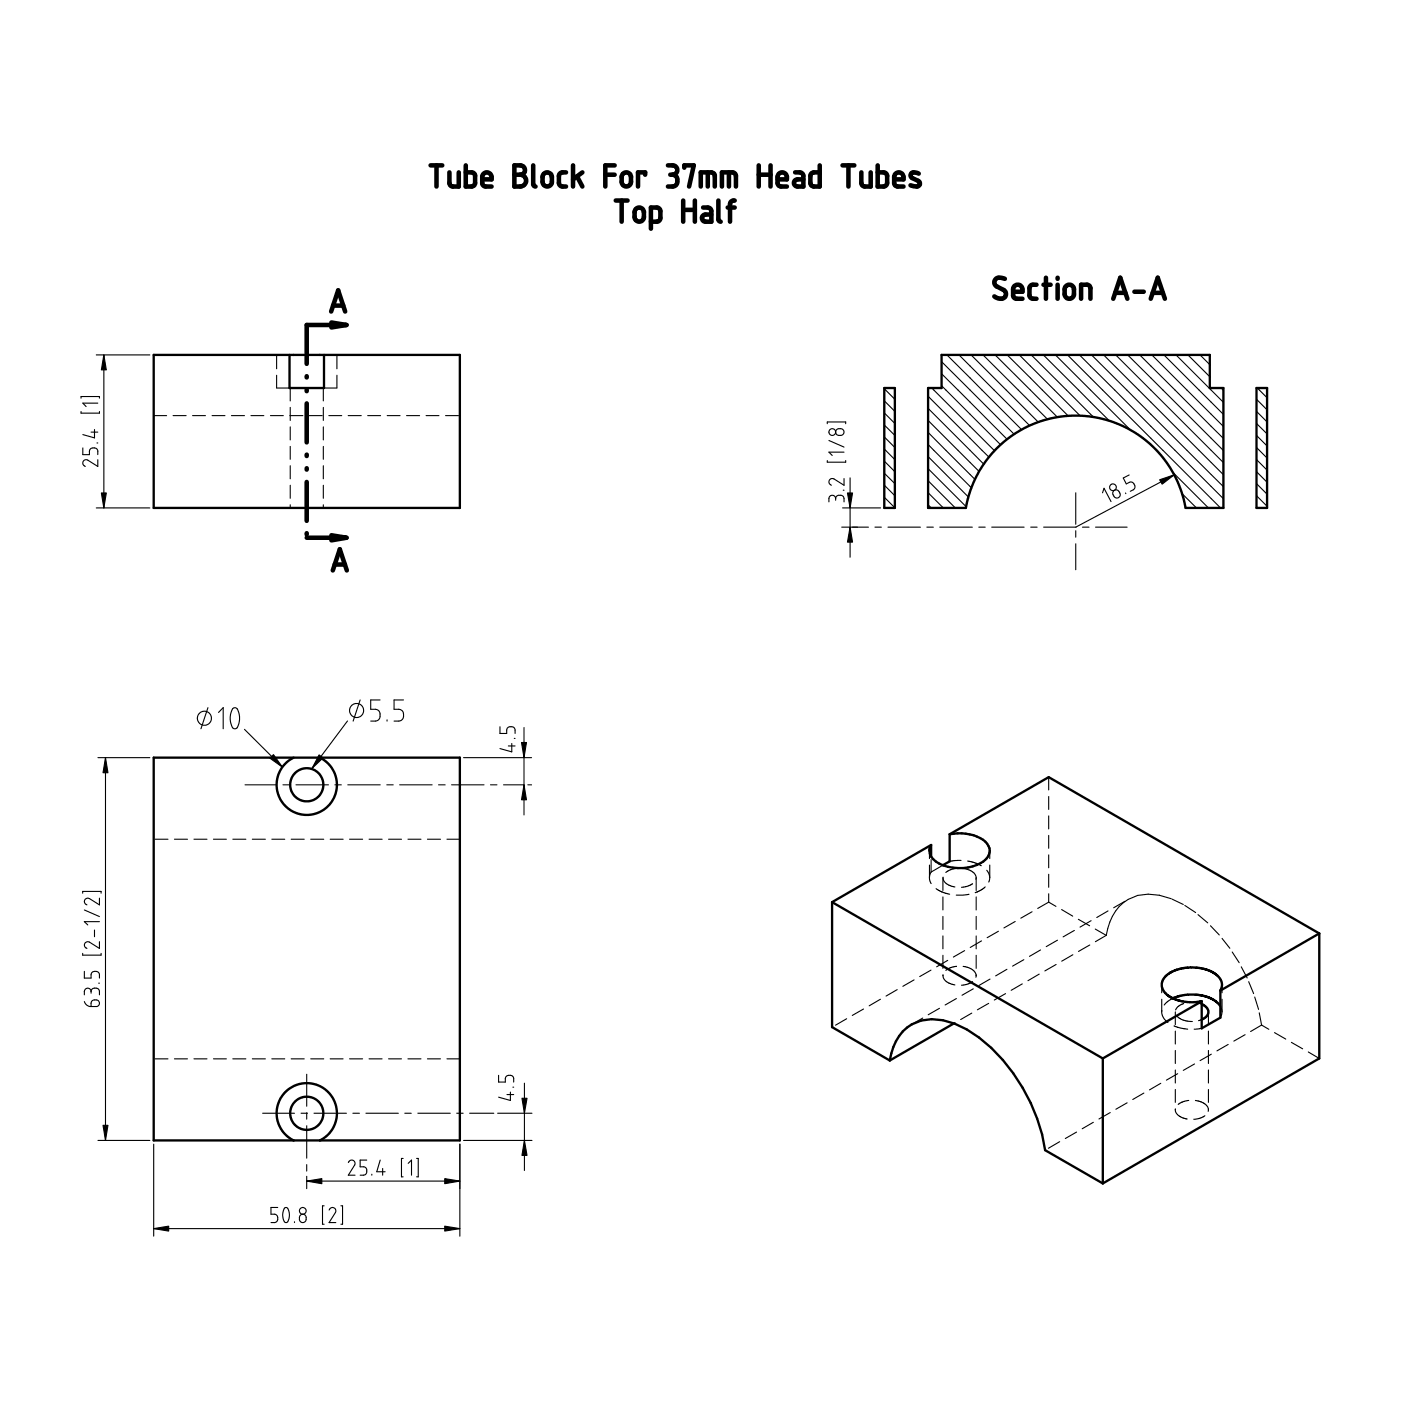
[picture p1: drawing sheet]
<svg xmlns="http://www.w3.org/2000/svg" width="216mm" height="216mm" viewBox="0 0 216 216" stroke-linecap="round" stroke-linejoin="round" font-family="sans-serif">
<g fill="none" stroke="#000" stroke-width=".17">
<path d="M14.8 54.7h8.3M16 54.7v23.6M42.6 54.8v2M42.6 57.8v2h2M44.7 59.8v2M49.8 59.8v2M49.9 59.8h2M51.9 54.8v2M51.9 57.8v2M136.3 59.9l1.6 1.6M143.6 59.8l9.7 9.6M145.1 55.7l11.2 11.2"/>
<path d="M145.1 57.6l10.1 10.1M145.1 59.4l9.1 9.1M145.9 54.7l11.5 11.5M147.8 54.7l10.9 10.9M149.6 54.7l10.4 10.3M151.5 54.7l9.9 9.9M153.4 54.7l9.5 9.6M155.2 54.7l9.4 9.4M157.1 54.7l9.3 9.4M158.9 54.7l9.6 9.6M160.8 54.7l10.1 10.1M162.6 54.7l11.6 11.6"/>
<path d="M164.5 54.7l23.6 23.6M166.3 54.7l22.2 22.2M168.2 54.7l20.3 20.3M170.1 54.7l18.4 18.5M171.9 54.7l16.6 16.6M173.8 54.7l14.7 14.7M175.6 54.7l12.9 12.9M177.5 54.7l11 11M179.4 54.7l9.1 9.2M181.2 54.7l7.3 7.3M183.1 54.7l3.3 3.4M184.9 54.7l1.5 1.5"/>
<path d="M188.2 59.8l.3 .3M193.8 59.8l1.5 1.5M12.5 61.4v-.3h2.8v.3M12.5 63.4v.3h2.8v-.3M12.8 69v1.1h1v-.6a.51 .51 0 0 1 .5-.5h.3a.48 .48 0 0 1 .5 .6v.5M14 66.6h1.1M14.6 66.2v1.3l-1.8-.5M14.8 78.3h8.3M14.9 68.3h.2M15.1 70.8v1.1l-1.7-1a.51 .51 0 0 0-.6 .2 .51 .51 0 0 0 .2 .7l.1 .1M15.1 62.1h-2.3l.5 .6M23.7 64.1h2"/>
<path d="M26.7 64.1h2M29.7 64.1h2M32.7 64.1h2M35.7 64.1h2M38.7 64.1h2M41.7 64.1h2M44.7 64.1h2M44.7 62.8v2M44.7 65.8v2M44.7 68.8v2M44.7 71.8v2M44.7 74.8v2"/>
<path d="M44.7 77.8v.5M47.7 64.1h2M49.8 62.8v2M49.8 65.8v2M49.8 68.8v2M49.8 71.8v2M49.8 74.8v2M49.8 77.8v.5M50.7 64.1h2M53.7 64.1h2M56.7 64.1h2M59.7 64.1h2"/>
<path d="M62.7 64.1h2M65.7 64.1h1.9M68.7 64.1h2M127.5 65.3v-.3h2.8v.3M127.5 71v.2h2.8v-.2M127.7 67.9l2.4 1M128.8 76.8l-.1-.3-.2-.1a.5 .5 0 0 0-.8 .4v.5M128.8 76.8a.51 .51 0 0 1 .5-.5h.3l.4 .2 .1 .8M128.8 76.8v.3M129 66.2l.6-.1a.51 .51 0 0 1 .5 .5 .51 .51 0 0 1-.6 .5l-.5-.1a.54 .54 0 0 1 0-.8zM129.8 78.3h5.9M129.9 75.5h.2"/>
<path d="M130.1 73.7v1.1l-1.7-1h-.4a.51 .51 0 0 0 0 .9l.1 .1M130.1 69.7h-2.4l.5 .5M131 73.6v12.3M136.3 61.8l1.6 1.6M136.3 67.3l1.6 1.7M136.3 69.2l1.6 1.6M136.3 71.1l1.6 1.6M136.3 74.8l1.6 1.6M136.3 72.9l1.6 1.6M136.3 76.6l1.6 1.7M136.3 65.5l1.6 1.6M136.3 63.6l1.6 1.7"/>
<path d="M143 62.9l8.6 8.6M143 61.1l9.4 9.3M143 64.8l7.9 7.8M143 66.6l7.2 7.3M143 68.5l6.7 6.7M143 72.2l5.9 5.9M143 70.4l6.2 6.2M143 74.1l4.2 4.2M143 75.9l2.4 2.4M143 77.8l.5 .5M165.8 75.9v4.9M169.9 75.9l.2-.7 1.1 2.1"/>
<path d="M171.7 75.6a.53 .53 0 0 1 .7 .2l.2 .3a.51 .51 0 0 1-.3 .6 .51 .51 0 0 1-.6-.2l-.2-.5zM173.4 76l.1 .1M174 73.2l-.9 .5 .5 .9 .6-.3a.47 .47 0 0 1 .5 .2l.2 .7-.2 .2-.5 .3M180.7 72.8l5.5 5.5M181 73.2l-15.2 8M182.2 76.1l2.2 2.2M193.6 76.4l1.7 1.6M193.6 74.5l1.7 1.7M193.6 67.1l1.7 1.6M193.6 63.4l1.7 1.6M193.6 72.7l1.7 1.6M193.6 70.8l1.7 1.7"/>
<path d="M193.6 69l1.7 1.6M193.6 78.3h.1M193.6 65.3l1.7 1.6M193.6 61.5l1.7 1.7M129.7 81.2h4.1M134.8 81.2h1M136.8 81.2h5M142.8 81.2h1M144.8 81.2h5M150.8 81.2h1M152.8 81.2h5M158.8 81.2h1"/>
<path d="M160.8 81.2h5M165.8 81.8v1M165.8 83.8v4M166.8 81.2h1M168.8 81.2h4.9M15.1 116.8h8M16.3 116.8v58.9M32 109.1l-1 3.2M33.7 109.8l.7-.7v3.2M35.9 109.2a.58 .58 0 0 1 .6 0 .58 .58 0 0 1 .3 .5l.1 1.3-.3 1a.5 .5 0 0 1-.6 .3 .5 .5 0 0 1-.3-.6l-.2-.6v-.7zM37.7 112.4l5.8 5.8M53.6 111.1l-5.5 7.3"/>
<path d="M55.5 107.9l-1.1 3.2M58.6 107.9h-1.5v1.4h1l.3 .3 .2 .3-.1 .7-.2 .4-.5 .1h-.7M59.6 110.9v.2M62.2 107.9h-1.5v1.4h1l.4 .3 .1 .4-.1 .6-.2 .4-.3 .1h-.9M71.4 116.8h10.5M77 112v1h1.1v-.5a.54 .54 0 0 1 .5-.5h.3a.54 .54 0 0 1 .5 .5v.5M78.3 115h1.1M78.9 114.6v1.3l-1.9-.5M79.2 113.8h.2M80.8 112.1v13.5M161.6 119.8v1.9M12.7 137.6v-.2h2.9v.2"/>
<path d="M15.3 138.4v1l-1.5-.9-.3-.1a.52 .52 0 0 0-.5 .4 .52 .52 0 0 0 .3 .6h.1M23.9 129.3h2M26.9 129.3h2M29.9 129.3h2M32.9 129.3h2M35.9 129.3h2M37.8 120.9h4.8M38.9 129.3h2M41.9 129.3h2M43.6 120.9h1M44.9 129.3h2M45.6 120.9h5"/>
<path d="M47.9 129.3h2M50.9 129.3h2M51.6 120.9h1M53.6 120.9h5M53.9 129.3h2M56.9 129.3h2M59.6 120.9h1M59.9 129.3h2M61.6 120.9h5M62.9 129.3h2M65.9 129.3h2M67.6 120.9h1"/>
<path d="M68.9 129.3h2M69.6 120.9h5M75.6 120.9h1M77.6 120.9h3.2M81.3 120.9h.6M143.2 131.1v1.2M143.2 133.3v2M143.5 134.4l-.3 .7 .1 .5 .2 .6M143.5 132.5v1.9M144.3 136.9l.8 .5 1.2 .4M145.2 133.4l-1.7 1M145.3 135.3v1.9"/>
<path d="M145.3 138.2v2M145.3 135.2l.1 .4 .4 .5 .5 .3 .9 .3M147.4 133.8l-.9 .2-.7 .5M148.1 132.6l-1.8 .1M148.4 133.8l.9 .2 .6 .3 .4 .4 .1 .6M149.1 132.7l1.1 .2 1 .5M149.3 137.8l-1.9 .1M149.9 136.2l-.8 .4-.9 .1M150.4 135.3v.2M150.4 135.3v1.9M150.4 138.2v2M151.8 136.7l-.6 .5-.9 .4"/>
<path d="M152.1 134.1l.4 .9-.1 .9M152.5 131.1v1.2M152.5 133.3v2M161.6 122.7v2M161.6 125.7v2M161.6 128.7v2M161.6 131.7v2M161.6 134.7v2M161.6 137.7v1.3M161.6 139l1.1 .7M161.6 139l-1.7 1M173.4 138.9l-1.8 1"/>
<path d="M180.5 138.5a7.4 7.4 0 0 0-7.4 .6 8 8 0 0 0-2.6 5M180.6 138.6l1.8 .8M182.6 139.5l1.7 1.1M12.7 146.9v.3h2.9v-.3M13 154.3l.4 .6 .6 .2M13 149.7v1h1l.1-.6a.51 .51 0 0 1 .5-.4h.3a.48 .48 0 0 1 .4 .5v.5M13 140.2l2.3 1M14 152.8a.52 .52 0 0 0-.5-.5 .52 .52 0 0 0-.5 .5v.5M14 152.8l.3-.4 .6-.1a.48 .48 0 0 1 .4 .5v.5M14 152.8v.3M14.2 154.2l.2-.1h.5a.51 .51 0 0 1 .4 .5 .51 .51 0 0 1-.5 .5h-.8v-.5zM14.6 143.3v1.1"/>
<path d="M15.2 151.5h.1M15.3 145.1v1.1l-1.5-1-.3-.1a.52 .52 0 0 0-.5 .4 .52 .52 0 0 0 .3 .6l.1 .1M15.3 142h-2.3l.5 .5M130.5 157l-1.7 1M133.1 155.5l-1.8 1M135.7 154l-1.8 1M138.3 152.5l-1.8 1M140.9 151l-1.8 1M142.2 156.9l-1.7 1M143.5 149.5l-1.8 1M144.8 155.4l-1.8 1M145.3 141.2v2"/>
<path d="M145.3 144.2v2M145.3 147.2v2M145.3 150.2v.2M145.3 150.3l.1 .4 .4 .5 .5 .3 .9 .3M146 148l-1.7 1M147.2 157.6l-.2 .1M147.4 153.9l-1.8 1M147.4 148.9l-.9 .2-.7 .4M148.4 148.9l.9 .2 .6 .3 .4 .5 .1 .5M148.7 146.5l-1.8 1M149.8 156.1l-1.8 1M149.9 151.3l-.8 .4-.9 .1"/>
<path d="M150 152.4l-1.7 1M150.4 150.4v.2M150.4 141.2v2M150.4 144.2v2M150.4 147.2v2M150.4 150.2v.2M151.3 145l-1.8 1M152.4 154.6l-1.8 1M152.6 150.9l-1.7 1M153.9 143.5l-1.8 1M155 153.1l-1.8 1M155.2 149.4l-1.8 1"/>
<path d="M156.4 142l-1.7 1M157.5 151.6l-1.7 1M157.8 147.9l-1.8 1M159 140.5l-1.7 1M160.1 150.1l-1.7 1M160.4 146.4l-1.8 1M162.8 148.6l-1.8 1M163 144.9l-1.8 1M163.6 140.2l1.7 1M165.3 147.1l-1.7 1M165.6 143.4l-1.8 1M166.2 141.7l1.7 1"/>
<path d="M167.9 145.6l-1.7 1M168.1 141.9l-1.7 1M168.8 143.2l1.7 .9M170.5 144.1l-1.7 1M170.8 140.4l-1.8 1M179 151.8v1.2M179 154v1.9M179 155.7l.2 .9 .3 .5 .5 .5M180.8 153.8l-.9 .5-.5 .6M180.9 158.1l1.1 .4 1 .1M181.1 155.9v2M181.1 158.9v2"/>
<path d="M181.4 156.6l.5 .4 .4 .2 1.4 .2M182.4 154.6l-.8 .5-.4 .5M183.4 154.5h.9l.7 .2 .7 .3 .4 .5M184.6 140.9l1.5 1.3M185.2 158.5l-1.2 .1M186.1 156.4l-.6 .6-.8 .3M186.2 155.9v2M186.2 158.9v2M186.5 142.7l1.4 1.4M188.1 155.1l.2 .8-.2 .9M188.3 151.8v1.2M188.3 154v1.9"/>
<path d="M188.3 144.6l1.2 1.5M189.9 146.7l1.1 1.7M191.3 149l.9 1.7M191.9 159.4l-1.8 1M192.4 151.3l.8 1.8M193.4 153.6l.6 2M194.1 156.1l.3 1.9M194.4 158l1.1 .6M194.4 158l-1.7 1M196.4 159.1l1.7 1M15.1 175.7h8M23.7 176.3v14.2"/>
<path d="M23.9 163.2h2M26.9 163.2h2M29.9 163.2h2M32.9 163.2h2M35.9 163.2h2M38.9 163.2h2M40.5 171.6h4.9M41.9 163.2h2M44.9 163.2h2M46.4 171.6h1M47.3 165.5v5M47.3 171.5v1"/>
<path d="M47.3 173.5v5M47.3 179.5v1M47.9 163.2h2M48.4 171.6h5M50.9 163.2h2M53.7 179.2l.3-.4h.4a.5 .5 0 0 1 .3 .7l-1 1.6h1M53.9 163.2h2M54.4 171.6h1M56.4 171.6h5M56.5 178.8h-1v1h.5a.51 .51 0 0 1 .5 .5v.4l-.2 .3-.8 .1M56.9 163.2h2M58.6 178.8l-.5 1.8h1.3"/>
<path d="M59.9 163.2h2M62.1 178.5h-.2v2.9h.2M62.4 171.6h1M62.9 163.2h2M62.9 179.3l.5-.5v2.3M64.2 178.5h.3v2.9h-.3M64.4 171.6h5M65.9 163.2h2M68.9 163.2h2M70.4 171.6h1M70.9 176.3v14.2M71.4 175.7h10.6"/>
<path d="M72.4 171.6h3.7M76.7 171.6h5.3M76.8 165.7v1.1h1.1v-.6a.54 .54 0 0 1 .5-.5h.3a.54 .54 0 0 1 .5 .5v.6M78.1 168.7h1.1M78.7 168.3v1.3l-1.9-.5M79 167.5h.2M80.8 166.9v13.5M163.3 175.9l-1.7 1.1M165.9 174.5l-1.7 1M168.5 173l-1.7 .9M171.1 171.4l-1.7 1M173.7 169.9l-1.7 1"/>
<path d="M176.3 168.4l-1.7 1M178.9 166.9l-1.8 1.1M181.1 170.9l.1 .5 .4 .5 .7 .4 .6 .1M181.1 161.9v2M181.1 164.9v2M181.1 167.9v2M181.1 170.9v.1M181.5 165.5l-1.8 1M183.2 169.6l-1 .2-.6 .4M184.1 164l-1.7 1M184.2 169.6l.7 .1 .8 .4 .4 .5 .1 .4M185.7 171.9l-.7 .4-1 .2"/>
<path d="M186.2 171v.3M186.2 161.9v2M186.2 164.9v2M186.2 167.9v2M186.2 170.9v.1M186.7 162.5l-1.8 .9M189.3 161l-1.8 .9M199 160.6l1.7 1M201.6 162.1l1.7 1M23.7 189.3h47.2M42.8 186.1h-1v1l.8 .1 .2 .4v.4a.48 .48 0 0 1-.5 .4h-.5M43.9 186.1a.57 .57 0 0 1 .7 .7v.6l-.1 .6a.41 .41 0 0 1-.5 .4 .41 .41 0 0 1-.3-.5l-.1-.8z"/>
<path d="M45.4 188.3v.1M46.3 187.2h.1a.52 .52 0 0 1 .8 .4v.4a.51 .51 0 0 1-.6 .4 .51 .51 0 0 1-.5-.5l.1-.5zM47.3 181.3v1.9M47.3 182h23.6M50 185.8h-.3v2.9h.3M50.7 186.5l.2-.3a.52 .52 0 0 1 .7 0 .52 .52 0 0 1 .1 .7l-1 1.5h1.1M52.5 185.8h.3v2.9h-.3M57.3 181v.1M59 180.1v1"/>
<circle cx="128.3" cy="66.6" r=".52"/>
<circle cx="171.5" cy="75.1" r=".51"/>
<circle cx="31.5" cy="110.7" r="1.08"/>
<circle cx="55" cy="109.5" r="1.08"/>
<circle cx="46.7" cy="186.6" r=".52"/>
</g>
<g fill="none" stroke="#000" stroke-width=".36">
<path d="M23.7 54.7h47.2v23.6h-47.2zM44.6 54.7v5.1h5.3v-5.1M136.3 59.8h1.6v18.5h-1.6zM145.1 54.7h41.3v5.1h2.1v18.5h-5.8l-.6-2.5-1.1-2.5-1-1.7-.8-1.1-2-2.1-2.2-1.7-1.7-.9-1.2-.5-2.8-.9-2.9-.3-3 .1-3.1 .7-1.7 .7-1.5 .8-2.1 1.4-2.2 2.1-1.8 2.6-1.3 2.7-.6 1.7-.3 1.4h-5.8v-18.5h2.1zM193.6 59.8h1.7v18.5h-1.7zM23.7 116.8h47.2v58.9h-47.2zM45.3 116.8l-1.4 .9-.8 1.2-.4 1.5v1.5l.5 1.2 .9 1.3 1.3 .8 1.6 .4 1.4-.1 1.5-.7 1.2-1.2 .6-1.3 .2-1.6-.3-1.5-.8-1.3-.6-.6-.9-.5M128.2 139v19.3l8.9 5.1M128.2 139l41.7 24.1M143.5 130.2l-.2 .5a1.7 1.7 0 0 0 .2 1.3M143.5 130.2l-15.3 8.8M143.5 130.2v1.8"/>
<path d="M146.3 128.6l15.3-8.8 41.7 24M146.3 128.6a6.8 6.8 0 0 1 5.5 1.1 1.87 1.87 0 0 1-.3 3.1 7 7 0 0 1-7.3 0l-.7-.8M146.3 128.6v4.1l-1 .6M147 157.7l-9.9 5.7M180.7 153.9l.8-.4 1.2-.2h2.1l1.1 .3 .9 .3 .8 .6 .5 .6M185.2 154.3l-15.3 8.8M185.2 154.8l.5 .2 .4 .4 .1 .7-.2 .5-.8 .5M188.1 152.7l.2-.6v-.6l-.2-.6-.3-.4-1.3-.9-1.5-.4-1.9-.1-1.7 .3-1.3 .6-.9 .9-.2 .7 .2 .8 .4 .7 .9 .7 1 .4 1.3 .2 1.2 .1 1.2-.2M188.1 152.7v4.1l-2.9 1.7v-4.2M203.3 143.8v19.3l-33.4 19.3M203.3 143.8l-15.2 8.9M45.3 175.7l-1.1-.6-1-1.3-.5-1.5v-1.6l.5-1.5 1-1.1 1.5-.9 1.2-.3h.9l.9 .2 1.4 .8 1.1 1.2 .6 1.4 .1 1.6-.4 1.5-.6 .9-.5 .5-1.1 .7"/>
<path d="M137.1 163.4a7 7 0 0 1 4.9-6.1 9.6 9.6 0 0 1 7 1.3 26.4 26.4 0 0 1 10.8 13.8l.8 2.4 .5 2.4 8.8 5.2M169.9 163.1v19.3"/>
<circle cx="47.3" cy="120.9" r="2.55"/>
<circle cx="47.3" cy="171.6" r="2.55"/>
</g>
<g fill="none" stroke="#000" stroke-width=".7">
<path d="M66.4 25.5h1.8M67.3 25.5v3.2M69.3 26.6v1.7l.2 .3 .2 .1h1v-2.1M71.8 25.5v3.2h1.1l.3-.4v-1.5l-.5-.2h-.9M74.3 27.6h1.5l-.1-.5-.2-.3-.6-.2-.4 .2-.2 .3v1.2l.3 .4h1.2M79.3 25.5h1.1l.2 .1 .3 .4v.3l-.1 .3-.2 .2-.4 .1 .5 .2 .4 .5-.1 .6-.5 .5h-1.2zM79.3 26.9h.9M82.2 25.5v3l.3 .2M83.8 26.8l.3-.2h.3l.4 .1 .2 .3v1.2l-.4 .5h-.5l-.3-.2-.2-.3v-1zM87.2 26.6h-.7l-.3 .2-.1 .3v1.1l.1 .3 .4 .2h.6M88.3 25.5v3.2M88.9 27.2l.8 1.5"/>
<path d="M89.7 26.6l-1.4 1M93.3 26.9h1.4M94.7 25.5h-1.4v3.2M94.9 30.9h1.8M95.8 30.9v3.3M95.9 26.9l.4-.3h.3l.5 .3 .1 .3v.9l-.3 .5-.6 .1-.4-.3-.1-.3v-.9zM97.9 32.3l.4-.3h.3l.4 .2 .2 .3v1l-.4 .6h-.5l-.4-.3-.1-1.2zM99.4 26.9v-.3h-1.1v2.1M100.3 34.2h1l.4-.3 .1-1.4-.1-.3-.2-.2h-1.2v3.2M102.9 25.5h.9l.5 .4 .1 .4-.1 .3-.3 .3h-.3M103.3 26.9h.4M103.7 26.9l.4 .2 .2 .2v1l-.4 .4h-1"/>
<path d="M105.3 30.9v3.3M105.3 32.3h1.8M105.5 25.8v-.3h1.4l-.7 3.2M107.1 30.9v3.3M108 28.7v-2.1h1.7l.4 .2 .1 1.9M108.4 32h.9l.2 .2 .1 .3v1.7l-1.2-.1-.2-.5 .2-.4 .3-.1h.9M109.1 26.6v2.1M110.7 30.9v3l.1 .2 .3 .1M111.3 28.7v-2.1h1.6l.4 .2 .1 .2v1.7M112.1 32h1.1M112.3 26.6v2.1M113.2 30.9l-.5 .1-.2 .4v2.8"/>
<path d="M116.9 26.9h1.8M116.9 25.5v3.2M118.7 25.5v3.2M119.8 27.6h1.5l-.1-.5-.2-.4-.5-.1-.5 .3-.2 .3v1.1l.3 .4h1.2M122.5 26.6h1l.2 .2 .1 .3v1.6h-.9l-.3-.1a.55 .55 0 0 1-.2-.6 .55 .55 0 0 1 .5-.4h.9M126.3 25.5v3.2h-1.1l-.3-.4 .1-1.5 .2-.2h1.1M129.8 25.5h1.9M130.7 25.5v3.2M132.7 26.6v1.7l.2 .3 .3 .1h1v-2.1M135.3 25.5v3.2h1.1l.3-.5-.1-1.4-.4-.2h-.9M137.8 27.6h1.4v-.5l-.2-.4-.6-.1-.5 .3-.1 .3v1.1l.3 .4h1.1M141.6 26.8l-.7-.2a.47 .47 0 0 0-.5 .3 .47 .47 0 0 0 .2 .5l.9 .5a.49 .49 0 0 1 .2 .7 .49 .49 0 0 1-.7 .1l-.7-.1"/>
<path d="M47.3 58v.2M51 48l1.1-3.3 1.1 3.3M51.3 47.1h1.6M53.4 50.1h-6.1v6M154.9 43l-1.1-.2-.4 .2-.2 .6 .4 .5 1.1 .6 .2 .2 .1 .6-.1 .2-.4 .3h-.4l-.9-.3M156.1 45h1.5l-.1-.7-.2-.3-.6-.1-.4 .2-.2 .3v1.2l.1 .2 .3 .2h1.1M159.7 43.9h-.8l-.3 .4v1.3l.1 .2 .4 .2h.6M160.8 43.9h1.1M161.2 42.8v3.2M163 42.8v.2M163 43.9v2.1M164.3 44.1l.6-.2 .3 .1 .3 .3v1.3l-.2 .3-.3 .1h-.6l-.3-.4v-1.1z"/>
<path d="M166.6 46v-2.1h1l.3 .2 .1 .3v1.6M171.6 46l1-3.2 1.1 3.2M171.9 45.1h1.5M174.8 45h1.5M177.3 46l1.1-3.2 1.1 3.2M177.6 45.1h1.6M47.3 60.1v.2M47.3 62.2v6M47.3 70.1v.2M47.3 72.2v.2M47.3 74.3v6M47.3 82.2v.2"/>
<path d="M47.3 82.9h6.1M51.3 87.9l1.1-3.3 1 3.3M51.6 87h1.5"/>
</g>
<path d="M51.1 49.7l2.3 .4-2.3 .4zM51.1 82.5l2.3 .4-2.3 .4z" fill="#000" stroke="#000" stroke-width=".7"/>
<g fill="#000" stroke="#000" stroke-width=".17">
<path d="M16 54.7l.4 2.3h-.8zM15.6 76h.8l-.4 2.3zM130.6 76h.8l-.4 2.3zM178.7 73.9l2.3-.7-1.9 1.4zM131 81.2l.4 2.3h-.8zM16.3 116.8l.3 2.3h-.7zM41.6 116.8l.5-.5 1.4 1.9zM49.2 116.3l.6 .5-1.7 1.6zM80.4 114.4h.7l-.3 2.4zM80.8 120.9l.3 2.4h-.7zM15.9 173.4h.7l-.3 2.3zM80.8 175.7l.4 2.4h-.8z"/>
<path d="M80.4 169.2h.8l-.4 2.4zM23.7 189.3l2.3-.3v.7zM47.3 182l2.3-.4v.8zM68.5 189l2.4 .3-2.4 .4zM68.5 181.6l2.4 .4-2.4 .4z"/>
</g>
</svg>
